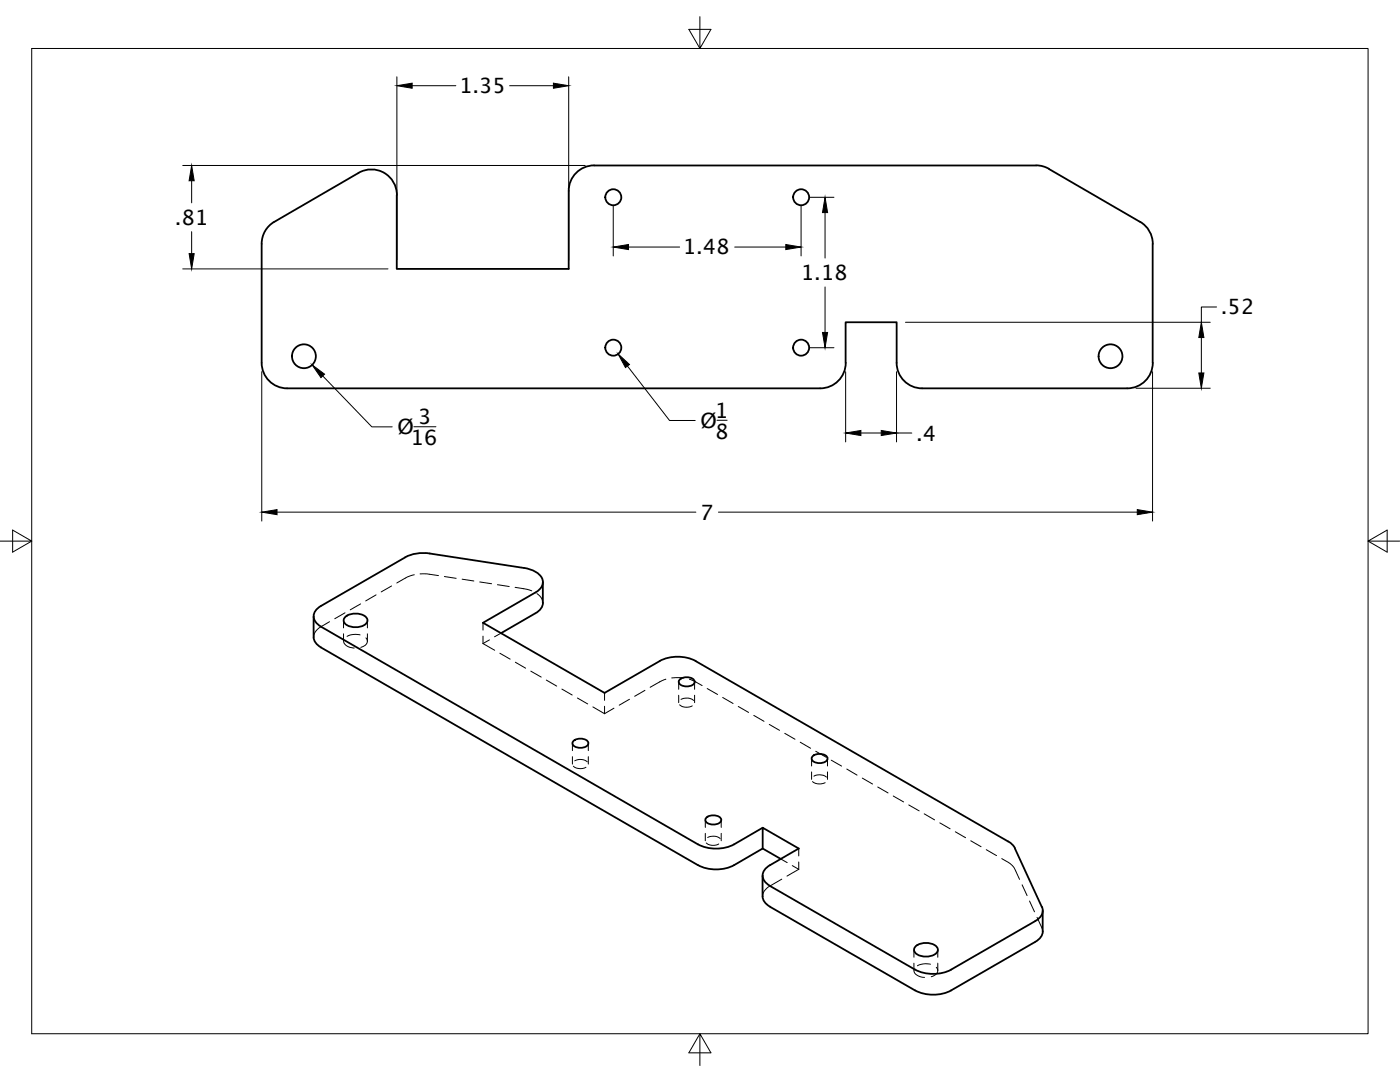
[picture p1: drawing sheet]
<svg xmlns="http://www.w3.org/2000/svg" width="279mm" height="216mm" viewBox="0 0 279 216" stroke-linecap="round" stroke-linejoin="round" font-family="sans-serif">
<defs><g id="words">
<g font-size="4.2">
<text x="91.6" y="18.6">1.35</text>
<text x="34.9" y="44.8">.81</text>
<text x="136.3" y="50.8">1.48</text>
<text x="159.8" y="55.9">1.18</text>
<text x="243.7" y="62.7">.52</text>
<text x="142.7" y="83.4">1</text>
<text x="79.3" y="86.7">Ø</text>
<text x="82" y="88.9">16</text>
<text x="83.5" y="84.6">3</text>
<text x="139.8" y="85.4">Ø</text>
<text x="142.7" y="87.6">8</text>
<text x="182.8" y="87.9">.4</text>
<text x="139.7" y="103.7">7</text>
</g>
</g></defs>
<!-- layer: Visible -->
<g fill="none" stroke="#000" stroke-width=".36">
<path d="M71.6 34.5a5.1 5.1 0 0 1 7.6 4.4M71.6 34.5l-16.8 9.8M113.5 38.1v15.6h-34.3v-14.8M118.6 33h88.2M118.6 33a5.1 5.1 0 0 0-5.1 5.1M206.8 33l1.1 .1 1.4 .6M209.3 33.7l18.2 10.5a5 5 0 0 1 2.5 4.5l.1 23.7a5.1 5.1 0 0 1-5.1 5.1h-41M54.8 44.2a5.1 5.1 0 0 0-2.6 4.5v23.7a5.1 5.1 0 0 0 5.1 5.1M168.8 72.4v-8.1h10.1v8.1a5.1 5.1 0 0 0 5.1 5.1M168.8 72.4a5.1 5.1 0 0 1-5.1 5.1h-106.4M104.5 113.3l-18.7-2.9-1.5-.1-1.5 .2-1.9 .7-16.8 9.7a2.2 2.2 0 0 0-1.5 2.1 2.2 2.2 0 0 0 1.5 2.1l75.2 43.4a8 8 0 0 0 7.2 0l5.7-3.3M104.6 113.3a4.1 4.1 0 0 1 3.7 2.6 2.32 2.32 0 0 1-1.4 2.3"/>
<path d="M106.8 118.2l-10.4 6.1 24.2 14 11-6.4a8 8 0 0 1 7.2 0l62.4 36M108.3 116.2v4.1M62.6 123v4.1a2.54 2.54 0 0 0 1.5 2.1M64.1 129.2l75.2 43.4a8 8 0 0 0 7.2 0l5.7-3.3M68.9 123.1a3.3 3.3 0 0 1 4.4 .3 1.19 1.19 0 0 1-1.2 1.6 3.2 3.2 0 0 1-3.4-.9v-.7zM106.8 122.4l-6.8 3.9M108.4 120.3a2.54 2.54 0 0 1-1.5 2.1M135.6 135.6a2.08 2.08 0 0 1 3 .3 1.38 1.38 0 0 1-1.8 1.1 1.22 1.22 0 0 1-1.3-1.1zM114.4 147.9a2.08 2.08 0 0 1 3 .3 1.38 1.38 0 0 1-1.8 1 1.22 1.22 0 0 1-1.3-1zM162.1 150.9a2.08 2.08 0 0 1 3 .3 1.38 1.38 0 0 1-1.8 1.1 1.22 1.22 0 0 1-1.3-1.1zM140.9 163.2a2.08 2.08 0 0 1 3 .3 1.38 1.38 0 0 1-1.8 1 1.22 1.22 0 0 1-1.3-1zM152.2 174.7v4.1a2.54 2.54 0 0 0 1.5 2.1l28.9 16.7"/>
<path d="M152.2 169.3v-4.1l7.2 4.1-5.7 3.3a2.19 2.19 0 0 0-1.5 2.1 2.19 2.19 0 0 0 1.5 2.1l28.9 16.7M152.2 169.3l3.6 2.1M201.2 167.9l.7 .5 .6 .8M202.5 169.2l5.4 11.8M182.6 197.6a8 8 0 0 0 7.2 0M182.6 193.5a8 8 0 0 0 7.2 0M182.7 188.8a3.3 3.3 0 0 1 4.4 .4 1.19 1.19 0 0 1-1.1 1.5 3.2 3.2 0 0 1-3.5-.8v-.7zM206.6 183.8l-16.8 9.7M207.9 181a2.21 2.21 0 0 1-1.3 2.8M208.1 181.7v4.2a2.54 2.54 0 0 1-1.5 2l-16.8 9.7"/>
<circle cx="122.4" cy="39.4" r="1.6"/>
<circle cx="159.9" cy="39.4" r="1.6"/>
<circle cx="60.7" cy="71.1" r="2.38"/>
<circle cx="122.4" cy="69.4" r="1.6"/>
<circle cx="159.9" cy="69.4" r="1.6"/>
<circle cx="221.6" cy="71.1" r="2.38"/>
</g>
<!-- layer: Hidden -->
<g fill="none" stroke="#000" stroke-width=".2">
<path d="M75.1 118.7l-2.1 1.2M78.1 116.9l-2 1.2M82.7 114.7l-.4 .1a9.9 9.9 0 0 0-3.1 1.5M83.8 114.5h1.4l2.3 .4M88.7 115l2.3 .4M92.2 115.6l2.4 .3M95.7 116.1l2.4 .4M99.3 116.7l2.3 .3M102.8 117.2l2.3 .4 1 .3M107.2 118.4l.8 .9 .3 1M65.8 124.1a7 7 0 0 0-2.7 1.8l-.4 .6-.1 .6M68.6 123.8v1.5"/>
<path d="M68.6 126.5v1.5M68.6 128a1.94 1.94 0 0 0 2.1 1.3M68.9 122.3l-2.1 1.2M71.9 126.7l-1.5-.1-1.1 .4M72 120.5l-2.1 1.2M73 127.3a1.09 1.09 0 0 1-.7 1.8l-.3 .1M73.3 123.8v1.5M73.3 126.5v1.5M96.4 128.4l2.3 1.4M96.4 124.3v1.4M96.4 126.9v1.5M97.7 127.7l-1.3 .7"/>
<path d="M99.8 130.3l2 1.2M100 126.3l-1.3 .8M102.8 132.1l2.1 1.2M105.9 133.9l2.1 1.2M109 135.7l2.1 1.2M112.1 137.5l2.1 1.2M115.2 139.3l2.1 1.2M120.6 138.3v1.4M125.6 139.5l-2 1.2M128.7 137.8l-2 1.1M132.9 135.5l-3.1 1.6M134 135.3h2.4"/>
<path d="M135.4 136.1v1.4M135.4 138.7v1.5M135.9 139.6a2.33 2.33 0 0 1 2.5 .2M137.6 135.5l2.5 1.3M138.6 136.1v1.4M138.6 138.7v1.5M141.1 137.4l2.1 1.2M144.2 139.2l2.1 1.2M114.2 148.3v1.5M114.2 151v1.5M114.4 152.9a2.31 2.31 0 0 0 2.5 .2M114.7 151.8a2.3 2.3 0 0 1 2.5 .2"/>
<path d="M117.4 148.3v1.5M117.4 151v1.5M118.3 141.1l2.3 1.3M120.6 140.9v1.5M122.5 141.3l-1.9 1.1M135.6 140.6a2.23 2.23 0 0 0 2.6 .2M147.3 141l2.1 1.2M150.4 142.7l2.1 1.2M153.5 144.5l2.1 1.2M156.6 146.3l2.1 1.2M159.7 148.1l2.1 1.2M162 151.4v1.4"/>
<path d="M162 154v1.5M162.2 156a2.34 2.34 0 0 0 2.5 .2M162.4 154.9a2.36 2.36 0 0 1 2.5 .2M162.8 149.9l2.1 1.2M165.1 151.4v1.4M165.1 154v1.5M165.9 151.7l2.1 1.2M169 153.5l2 1.2M172.1 155.3l2 1.1M175.2 157l2 1.2M178.3 158.8l2 1.2M140.8 163.6v1.5"/>
<path d="M140.8 166.3v1.5M140.9 168.2a2.24 2.24 0 0 0 2.5 .2M141.2 167.1a2.3 2.3 0 0 1 2.5 .2M143.9 163.6v1.5M143.9 166.3v1.5M155.8 171.4l1.3 .7M156 175.4l-3 1.9-.5 .6-.3 1M158.1 172.7l1.3 .8M159.4 173.5l-2.3 1.3M159.4 169.3v1.5M159.4 172v1.5M181.4 160.6l2 1.2"/>
<path d="M184.4 162.4l2.1 1.2M187.6 164.2l2 1.2M190.6 166l2.1 1.2M193.7 167.8l2.1 1.2M196.8 169.5l2.1 1.2M199.9 171.3l1.7 1 .5 .5 1.4 2.7M204 176.6l1 2.1M205.5 179.8l1 2.1M182.4 189.5v1.5M182.4 192.2v1.5M182.4 193.7a1.94 1.94 0 0 0 2.1 1.3M185.7 192.4l-1.5-.1-1.1 .4"/>
<path d="M186.9 193a1.09 1.09 0 0 1 .1 1.1 1.09 1.09 0 0 1-.9 .7l-.3 .1M187.2 189.5v1.5M187.2 192.2v1.5M207 183l.9 2.1 .2 .8"/>
</g>
<!-- layer: Border -->
<path d="M6.3 9.7h266.7v196.6h-266.7zM139.7 3.3v6.4l2.2-3.8h-4.4l2.2 3.8M0 108h6.3l-3.8-2.2v4.4l3.8-2.2M273 108l3.8 2.2v-4.4l-3.8 2.2h6.4M139.7 206.3l-2.2 3.8h4.4l-2.2-3.8v6.3" fill="none" stroke="#000" stroke-width=".2"/>
<!-- layer: FD_Dimensions -->
<g fill="none" stroke="#000" stroke-width=".2">
<path d="M79.2 15.3v36.6M82.3 17.1h8.7M101.7 17.1h8.7M113.5 15.3v36.6M36.5 33h80.3M38.2 36.1v4.4M161.6 39.4h4.8M36.5 53.7h40.9M38.2 46.2v4.4M122.4 41.1v10M125.4 49.3h10.2M146.6 49.3h10.2"/>
<path d="M159.9 41.1v10M164.7 42.4v9.1M164.7 57.3v9M52.2 74.2v29.8M64.4 75l9.8 10.2h4.1M125.2 73l8.4 10.9h5.1M161.6 69.4h4.8M168.8 74.2v14M178.9 74.2v14M180.7 64.3h60.8M226.7 77.5h14.8M230 74.2v29.8"/>
<path d="M239.8 67.4v7M242.8 61.3h-3v3M82.6 85.2h4.4M143.1 83.9h2M171.8 86.4h4.1M178.9 86.4h3.1M55.3 102.2h83.6M143.4 102.2h83.6"/>
</g>
<g fill="#000" stroke="#000" stroke-width=".2">
<path d="M79.2 17.1l3.1-.5v1zM110.4 16.6l3.1 .5-3.1 .5zM38.2 33l.6 3.1h-1.1zM37.7 50.6h1.1l-.6 3.1zM122.4 49.3l3-.5v1zM156.8 48.8l3.1 .5-3.1 .5zM164.7 39.4l.5 3h-1.1zM62.3 72.8l2.5 1.9-.7 .7zM123.4 70.6l2.2 2.1-.8 .6zM164.1 66.3h1.1l-.5 3.1zM239.2 74.4h1.1l-.5 3.1zM239.8 64.3l.5 3.1h-1.1z"/>
<path d="M168.8 86.4l3-.5v1zM175.9 85.9l3 .5-3 .5zM52.2 102.2l3.1-.5v1zM227 101.7l3 .5-3 .5z"/>
</g>
<use href="#words"/>
</svg>
